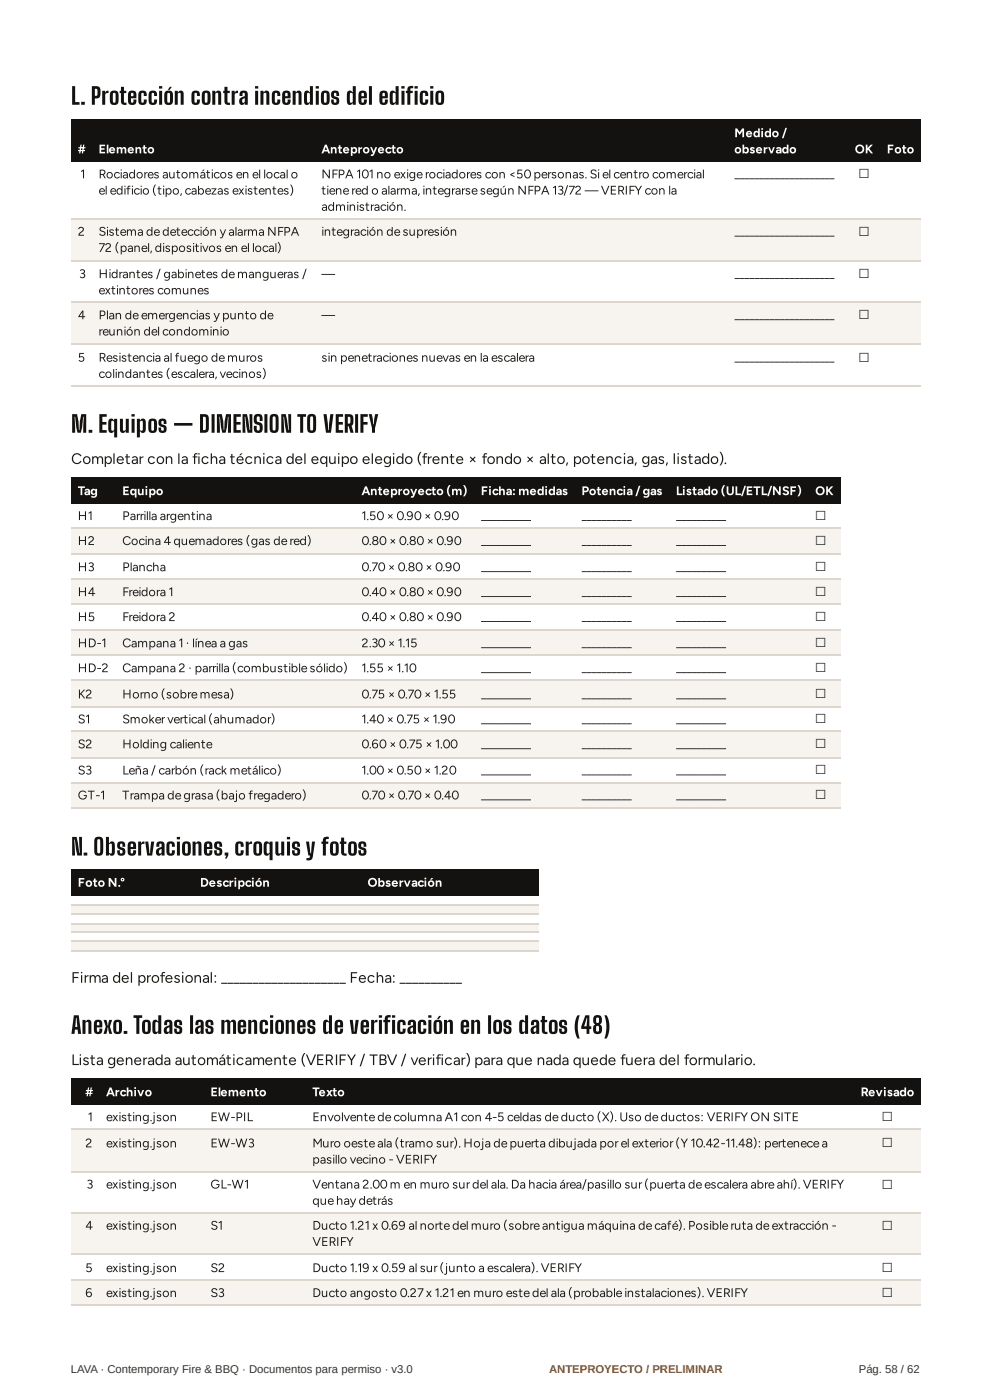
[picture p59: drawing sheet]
<svg xmlns="http://www.w3.org/2000/svg" width="210mm" height="297mm" viewBox="0 0 210 297" stroke-linecap="round" stroke-linejoin="round" font-family="sans-serif">
<defs><g id="words">
<g font-size="4.9" fill="#141210">
<text x="15.1" y="22.2">L. Protección contra incendios del edificio</text>
<text x="15.1" y="91.8">M. Equipos — DIMENSION TO VERIFY</text>
<text x="15.1" y="181.5">N. Observaciones, croquis y fotos</text>
<text x="15.1" y="219.3">Anexo. Todas las menciones de verificación en los datos (48)</text>
</g>
<g font-size="3.2" fill="#1c1a17">
<text x="15.1" y="98.4">Completar con la ficha técnica del equipo elegido (frente × fondo × alto, potencia, gas, listado).</text>
<text x="15.1" y="208.5">Firma del profesional: ____________________ Fecha: __________</text>
<text x="15.1" y="226">Lista generada automáticamente (VERIFY / TBV / verificar) para que nada quede fuera del formulario.</text>
</g>
<g font-size="2.6" fill="#fff">
<text x="155.7" y="29.1">Medido /</text>
<text x="16.5" y="32.5">#</text>
<text x="20.9" y="32.5">Elemento</text>
<text x="68.1" y="32.5">Anteproyecto</text>
<text x="155.7" y="32.5">observado</text>
<text x="181.2" y="32.5">OK</text>
<text x="188" y="32.5">Foto</text>
<text x="16.5" y="105">Tag</text>
<text x="25.9" y="105">Equipo</text>
<text x="76.6" y="105">Anteproyecto (m)</text>
<text x="101.9" y="105">Ficha: medidas</text>
<text x="123.3" y="105">Potencia/gas</text>
<text x="143.3" y="105">Listado (UL/ETL/NSF)</text>
<text x="172.8" y="105">OK</text>
<text x="16.5" y="188.1">Foto N.°</text>
<text x="42.4" y="188.1">Descripción</text>
<text x="77.9" y="188.1">Observación</text>
<text x="18.1" y="232.6">#</text>
<text x="22.5" y="232.6">Archivo</text>
<text x="44.6" y="232.6">Elemento</text>
<text x="66.2" y="232.6">Texto</text>
<text x="182.5" y="232.6">Revisado</text>
</g>
<g font-size="2.6" fill="#1c1a17">
<text x="17" y="37.8">1</text>
<text x="20.9" y="37.8">Rociadores automáticos en el local o</text>
<text x="20.9" y="41.3">el edificio (tipo, cabezas existentes)</text>
<text x="68.1" y="37.8">NFPA 101 no exigerociadores con &lt;50personas. Siel centro comercial</text>
<text x="68.1" y="41.3">tienered o alarma, integrarsesegún NFPA 13/72 — VERIFY con la</text>
<text x="155.7" y="37.8">____________________</text>
<text x="182" y="37.8">☐</text>
<text x="68.1" y="44.7">administración.</text>
<text x="16.5" y="50">2</text>
<text x="20.9" y="50">Sistema dedetección y alarma NFPA</text>
<text x="20.9" y="53.4">72 (panel, dispositivos en el local)</text>
<text x="68.1" y="50">integración desupresión</text>
<text x="155.7" y="50">____________________</text>
<text x="182" y="50">☐</text>
<text x="16.8" y="59">3</text>
<text x="20.9" y="59">Hidrantes / gabinetes demangueras /</text>
<text x="68.1" y="59">—</text>
<text x="155.7" y="59">____________________</text>
<text x="182" y="59">☐</text>
<text x="20.9" y="62.4">extintores comunes</text>
<text x="16.5" y="67.7">4</text>
<text x="20.9" y="67.7">Plan deemergencias y punto de</text>
<text x="20.9" y="71.2">reunión del condominio</text>
<text x="68.1" y="67.7">—</text>
<text x="155.7" y="67.7">____________________</text>
<text x="182" y="67.7">☐</text>
<text x="16.5" y="76.7">5</text>
<text x="20.9" y="76.7">Resistencia al fuego demuros</text>
<text x="68.1" y="76.7">sin penetraciones nuevas en la escalera</text>
<text x="155.7" y="76.7">____________________</text>
<text x="182" y="76.7">☐</text>
<text x="20.9" y="80.2">colindantes (escalera, vecinos)</text>
<text x="16.5" y="110.3">H1</text>
<text x="25.9" y="110.3">Parrilla argentina</text>
<text x="76.6" y="110.3">1.50× 0.90× 0.90</text>
<text x="101.9" y="110.3">__________</text>
<text x="123.3" y="110.3">__________</text>
<text x="143.3" y="110.3">__________</text>
<text x="172.8" y="110.3">☐</text>
<text x="16.5" y="115.6">H2</text>
<text x="25.9" y="115.6">Cocina 4 quemadores (gas dered)</text>
<text x="76.6" y="115.6">0.80× 0.80× 0.90</text>
<text x="101.9" y="115.6">__________</text>
<text x="123.3" y="115.6">__________</text>
<text x="143.3" y="115.6">__________</text>
<text x="172.8" y="115.6">☐</text>
<text x="16.5" y="121.2">H3</text>
<text x="25.9" y="121.2">Plancha</text>
<text x="76.6" y="121.2">0.70× 0.80× 0.90</text>
<text x="101.9" y="121.2">__________</text>
<text x="123.3" y="121.2">__________</text>
<text x="143.3" y="121.2">__________</text>
<text x="172.8" y="121.2">☐</text>
<text x="16.5" y="126.5">H4</text>
<text x="16.5" y="131.8">H5</text>
<text x="25.9" y="126.5">Freidora 1</text>
<text x="25.9" y="131.8">Freidora 2</text>
<text x="76.6" y="126.5">0.40× 0.80× 0.90</text>
<text x="76.6" y="131.8">0.40× 0.80× 0.90</text>
<text x="101.9" y="126.5">__________</text>
<text x="101.9" y="131.8">__________</text>
<text x="123.3" y="126.5">__________</text>
<text x="123.3" y="131.8">__________</text>
<text x="143.3" y="126.5">__________</text>
<text x="143.3" y="131.8">__________</text>
<text x="172.8" y="126.5">☐</text>
<text x="172.8" y="131.8">☐</text>
<text x="16.5" y="137.3">HD-1</text>
<text x="25.9" y="137.3">Campana 1 · línea a gas</text>
<text x="76.6" y="137.3">2.30× 1.15</text>
<text x="101.9" y="137.3">__________</text>
<text x="123.3" y="137.3">__________</text>
<text x="143.3" y="137.3">__________</text>
<text x="172.8" y="137.3">☐</text>
<text x="16.5" y="142.6">HD-2</text>
<text x="25.9" y="142.6">Campana 2 · parrilla (combustiblesólido)</text>
<text x="76.6" y="142.6">1.55 × 1.10</text>
<text x="101.9" y="142.6">__________</text>
<text x="123.3" y="142.6">__________</text>
<text x="143.3" y="142.6">__________</text>
<text x="172.8" y="142.6">☐</text>
<text x="16.5" y="148.2">K2</text>
<text x="25.9" y="148.2">Horno (sobremesa)</text>
<text x="76.6" y="148.2">0.75 × 0.70× 1.55</text>
<text x="101.9" y="148.2">__________</text>
<text x="123.3" y="148.2">__________</text>
<text x="143.3" y="148.2">__________</text>
<text x="172.8" y="148.2">☐</text>
<text x="16.5" y="153.5">S1</text>
<text x="25.9" y="153.5">Smokervertical (ahumador)</text>
<text x="76.6" y="153.5">1.40× 0.75 × 1.90</text>
<text x="101.9" y="153.5">__________</text>
<text x="123.3" y="153.5">__________</text>
<text x="143.3" y="153.5">__________</text>
<text x="172.8" y="153.5">☐</text>
<text x="16.5" y="158.7">S2</text>
<text x="25.9" y="158.7">Holding caliente</text>
<text x="76.6" y="158.7">0.60× 0.75 × 1.00</text>
<text x="101.9" y="158.7">__________</text>
<text x="123.3" y="158.7">__________</text>
<text x="143.3" y="158.7">__________</text>
<text x="172.8" y="158.7">☐</text>
<text x="16.5" y="164.3">S3</text>
<text x="25.9" y="164.3">Leña / carbón (rack metálico)</text>
<text x="76.6" y="164.3">1.00× 0.50× 1.20</text>
<text x="101.9" y="164.3">__________</text>
<text x="123.3" y="164.3">__________</text>
<text x="143.3" y="164.3">__________</text>
<text x="172.8" y="164.3">☐</text>
<text x="16.5" y="169.6">GT-1</text>
<text x="25.9" y="169.6">Trampa degrasa (bajo fregadero)</text>
<text x="76.6" y="169.6">0.70× 0.70× 0.40</text>
<text x="101.9" y="169.6">__________</text>
<text x="123.3" y="169.6">__________</text>
<text x="143.3" y="169.6">__________</text>
<text x="172.8" y="169.6">☐</text>
<text x="18.6" y="237.9">1</text>
<text x="22.5" y="237.9">existing.json</text>
<text x="44.6" y="237.9">EW-PIL</text>
<text x="66.2" y="237.9">Envolventedecolumna A1 con 4-5 celdas deducto (X). Uso deductos: VERIFY ON SITE</text>
<text x="187" y="237.9">☐</text>
<text x="18.1" y="243.4">2</text>
<text x="22.5" y="243.4">existing.json</text>
<text x="44.6" y="243.4">EW-W3</text>
<text x="66.2" y="243.4">Muro oesteala (tramo sur). Hoja depuerta dibujada porel exterior(Y 10.42-11.48): pertenecea</text>
<text x="187" y="243.4">☐</text>
<text x="66.2" y="246.9">pasillo vecino - VERIFY</text>
<text x="18.3" y="252.1">3</text>
<text x="22.5" y="252.1">existing.json</text>
<text x="44.6" y="252.1">GL-W1</text>
<text x="66.2" y="252.1">Ventana 2.00m en muro surdel ala. Da hacia área/pasillo sur(puerta deescalera abreahí). VERIFY</text>
<text x="66.2" y="255.6">quehay detrás</text>
<text x="187" y="252.1">☐</text>
<text x="18.1" y="260.9">4</text>
<text x="22.5" y="260.9">existing.json</text>
<text x="44.6" y="260.9">S1</text>
<text x="66.2" y="260.9">Ducto 1.21 x 0.69 al nortedel muro (sobreantigua máquina decafé). Posibleruta deextracción -</text>
<text x="187" y="260.9">☐</text>
<text x="18.1" y="269.9">5</text>
<text x="22.5" y="269.9">existing.json</text>
<text x="44.6" y="269.9">S2</text>
<text x="66.2" y="264.3">VERIFY</text>
<text x="66.2" y="269.9">Ducto 1.19 x 0.59 al sur(junto a escalera). VERIFY</text>
<text x="187" y="269.9">☐</text>
<text x="18.1" y="275.2">6</text>
<text x="22.5" y="275.2">existing.json</text>
<text x="44.6" y="275.2">S3</text>
<text x="66.2" y="275.2">Ducto angosto 0.27x 1.21 en muro estedel ala (probableinstalaciones). VERIFY</text>
<text x="187" y="275.2">☐</text>
</g>
<g font-size="2.4" fill="#36322f">
<text x="15" y="291.3">LAVA · Contemporary Fire &amp; BBQ · Documentos para permiso · v3.0</text>
<text x="182.1" y="291.3">Pág. 58 / 62</text>
</g>
<text font-size="2.4" fill="#b35000" x="116.4" y="291.3">ANTEPROYECTO / PRELIMINAR</text>
</g></defs>
<g fill="#141210">
<path d="M15.1 25.4h4.5v9h-4.5z"/>
<path d="M19.6 25.4h47.1v9h-47.1z"/>
<path d="M66.7 25.4h87.6v9h-87.6z"/>
<path d="M154.3 25.4h25.6v9h-25.6z"/>
<path d="M179.9 25.4h6.6v9h-6.6z"/>
<path d="M186.5 25.4h8.6v9h-8.6z"/>
</g>
<g fill="#f7f4ef">
<path d="M15.1 46.6h4.5v8.7h-4.5z"/>
<path d="M19.6 46.6h47.1v8.7h-47.1z"/>
<path d="M66.7 46.6h87.6v8.7h-87.6z"/>
<path d="M154.3 46.6h25.6v8.7h-25.6z"/>
<path d="M179.9 46.6h6.6v8.7h-6.6z"/>
<path d="M186.5 46.6h8.6v8.7h-8.6z"/>
<path d="M15.1 64h4.5v9h-4.5z"/>
<path d="M19.6 64h47.1v9h-47.1z"/>
<path d="M66.7 64h87.6v9h-87.6z"/>
<path d="M154.3 64h25.6v9h-25.6z"/>
<path d="M179.9 64h6.6v9h-6.6z"/>
<path d="M186.5 64h8.6v9h-8.6z"/>
</g>
<path d="M15.1 46.4h180M15.1 55.4h180M15.1 64.2h180M15.1 72.9h180M15.1 81.9h180" fill="none" stroke="#dcd6cc" stroke-width=".26"/>
<g fill="#141210">
<path d="M15.1 101.3h9.5v5.6h-9.5z"/>
<path d="M24.6 101.3h50.5v5.6h-50.5z"/>
<path d="M75.1 101.3h25.4v5.6h-25.4z"/>
<path d="M100.5 101.3h21.5v5.6h-21.5z"/>
<path d="M122 101.3h19.8v5.6h-19.8z"/>
<path d="M141.8 101.3h29.6v5.6h-29.6z"/>
<path d="M171.4 101.3h6.9v5.6h-6.9z"/>
</g>
<g fill="#f7f4ef">
<path d="M15.1 112.2h9.5v5.3h-9.5z"/>
<path d="M24.6 112.2h50.5v5.3h-50.5z"/>
<path d="M75.1 112.2h25.4v5.3h-25.4z"/>
<path d="M100.5 112.2h21.5v5.3h-21.5z"/>
<path d="M122 112.2h19.8v5.3h-19.8z"/>
<path d="M141.8 112.2h29.6v5.3h-29.6z"/>
<path d="M171.4 112.2h6.9v5.3h-6.9z"/>
<path d="M15.1 122.8h9.5v5.5h-9.5z"/>
<path d="M24.6 122.8h50.5v5.5h-50.5z"/>
<path d="M75.1 122.8h25.4v5.5h-25.4z"/>
<path d="M100.5 122.8h21.5v5.5h-21.5z"/>
<path d="M122 122.8h19.8v5.5h-19.8z"/>
<path d="M141.8 122.8h29.6v5.5h-29.6z"/>
<path d="M171.4 122.8h6.9v5.5h-6.9z"/>
<path d="M15.1 133.6h9.5v5.6h-9.5z"/>
<path d="M24.6 133.6h50.5v5.6h-50.5z"/>
<path d="M75.1 133.6h25.4v5.6h-25.4z"/>
<path d="M100.5 133.6h21.5v5.6h-21.5z"/>
<path d="M122 133.6h19.8v5.6h-19.8z"/>
<path d="M141.8 133.6h29.6v5.6h-29.6z"/>
<path d="M171.4 133.6h6.9v5.6h-6.9z"/>
<path d="M15.1 144.5h9.5v5.3h-9.5z"/>
<path d="M24.6 144.5h50.5v5.3h-50.5z"/>
<path d="M75.1 144.5h25.4v5.3h-25.4z"/>
<path d="M100.5 144.5h21.5v5.3h-21.5z"/>
<path d="M122 144.5h19.8v5.3h-19.8z"/>
<path d="M141.8 144.5h29.6v5.3h-29.6z"/>
<path d="M171.4 144.5h6.9v5.3h-6.9z"/>
<path d="M15.1 155.3h9.5v5.3h-9.5z"/>
<path d="M24.6 155.3h50.5v5.3h-50.5z"/>
<path d="M75.1 155.3h25.4v5.3h-25.4z"/>
<path d="M100.5 155.3h21.5v5.3h-21.5z"/>
<path d="M122 155.3h19.8v5.3h-19.8z"/>
<path d="M141.8 155.3h29.6v5.3h-29.6z"/>
<path d="M171.4 155.3h6.9v5.3h-6.9z"/>
<path d="M15.1 165.9h9.5v5.5h-9.5z"/>
<path d="M24.6 165.9h50.5v5.5h-50.5z"/>
<path d="M75.1 165.9h25.4v5.5h-25.4z"/>
<path d="M100.5 165.9h21.5v5.5h-21.5z"/>
<path d="M122 165.9h19.8v5.5h-19.8z"/>
<path d="M141.8 165.9h29.6v5.5h-29.6z"/>
<path d="M171.4 165.9h6.9v5.5h-6.9z"/>
</g>
<path d="M15.1 112.1h163.2M15.1 117.6h163.2M15.1 122.9h163.2M15.1 128.2h163.2M15.1 133.7h163.2M15.1 139h163.2M15.1 144.3h163.2M15.1 149.9h163.2M15.1 155.2h163.2M15.1 160.7h163.2M15.1 166h163.2M15.1 171.3h163.2" fill="none" stroke="#dcd6cc" stroke-width=".26"/>
<g fill="#141210">
<path d="M15.1 184.4h25.9v5.6h-25.9z"/>
<path d="M41 184.4h35.5v5.6h-35.5z"/>
<path d="M76.5 184.4h37.8v5.6h-37.8z"/>
</g>
<g fill="#f7f4ef">
<path d="M15.1 191.8h25.9v2.1h-25.9z"/>
<path d="M41 191.8h35.5v2.1h-35.5z"/>
<path d="M76.5 191.8h37.8v2.1h-37.8z"/>
<path d="M15.1 195.8h25.9v1.8h-25.9z"/>
<path d="M41 195.8h35.5v1.8h-35.5z"/>
<path d="M76.5 195.8h37.8v1.8h-37.8z"/>
<path d="M15.1 199.8h25.9v1.8h-25.9z"/>
<path d="M41 199.8h35.5v1.8h-35.5z"/>
<path d="M76.5 199.8h37.8v1.8h-37.8z"/>
</g>
<path d="M15.1 192h99.2M15.1 193.8h99.2M15.1 195.9h99.2M15.1 197.8h99.2M15.1 199.6h99.2M15.1 201.7h99.2" fill="none" stroke="#dcd6cc" stroke-width=".26"/>
<g fill="#141210">
<path d="M15.1 228.9h6.1v5.5h-6.1z"/>
<path d="M21.2 228.9h21.9v5.5h-21.9z"/>
<path d="M43.1 228.9h21.7v5.5h-21.7z"/>
<path d="M64.8 228.9h116.2v5.5h-116.2z"/>
<path d="M181 228.9h14.1v5.5h-14.1z"/>
</g>
<g fill="#f7f4ef">
<path d="M15.1 239.7h6.1v8.7h-6.1z"/>
<path d="M21.2 239.7h21.9v8.7h-21.9z"/>
<path d="M43.1 239.7h21.7v8.7h-21.7z"/>
<path d="M64.8 239.7h116.2v8.7h-116.2z"/>
<path d="M181 239.7h14.1v8.7h-14.1z"/>
<path d="M15.1 257.4h6.1v8.8h-6.1z"/>
<path d="M21.2 257.4h21.9v8.8h-21.9z"/>
<path d="M43.1 257.4h21.7v8.8h-21.7z"/>
<path d="M64.8 257.4h116.2v8.8h-116.2z"/>
<path d="M181 257.4h14.1v8.8h-14.1z"/>
<path d="M15.1 271.5h6.1v5.5h-6.1z"/>
<path d="M21.2 271.5h21.9v5.5h-21.9z"/>
<path d="M43.1 271.5h21.7v5.5h-21.7z"/>
<path d="M64.8 271.5h116.2v5.5h-116.2z"/>
<path d="M181 271.5h14.1v5.5h-14.1z"/>
</g>
<path d="M15.1 239.6h180M15.1 248.6h180M15.1 257.3h180M15.1 266h180M15.1 271.6h180M15.1 276.9h180" fill="none" stroke="#dcd6cc" stroke-width=".26"/>
<use href="#words"/>
</svg>
